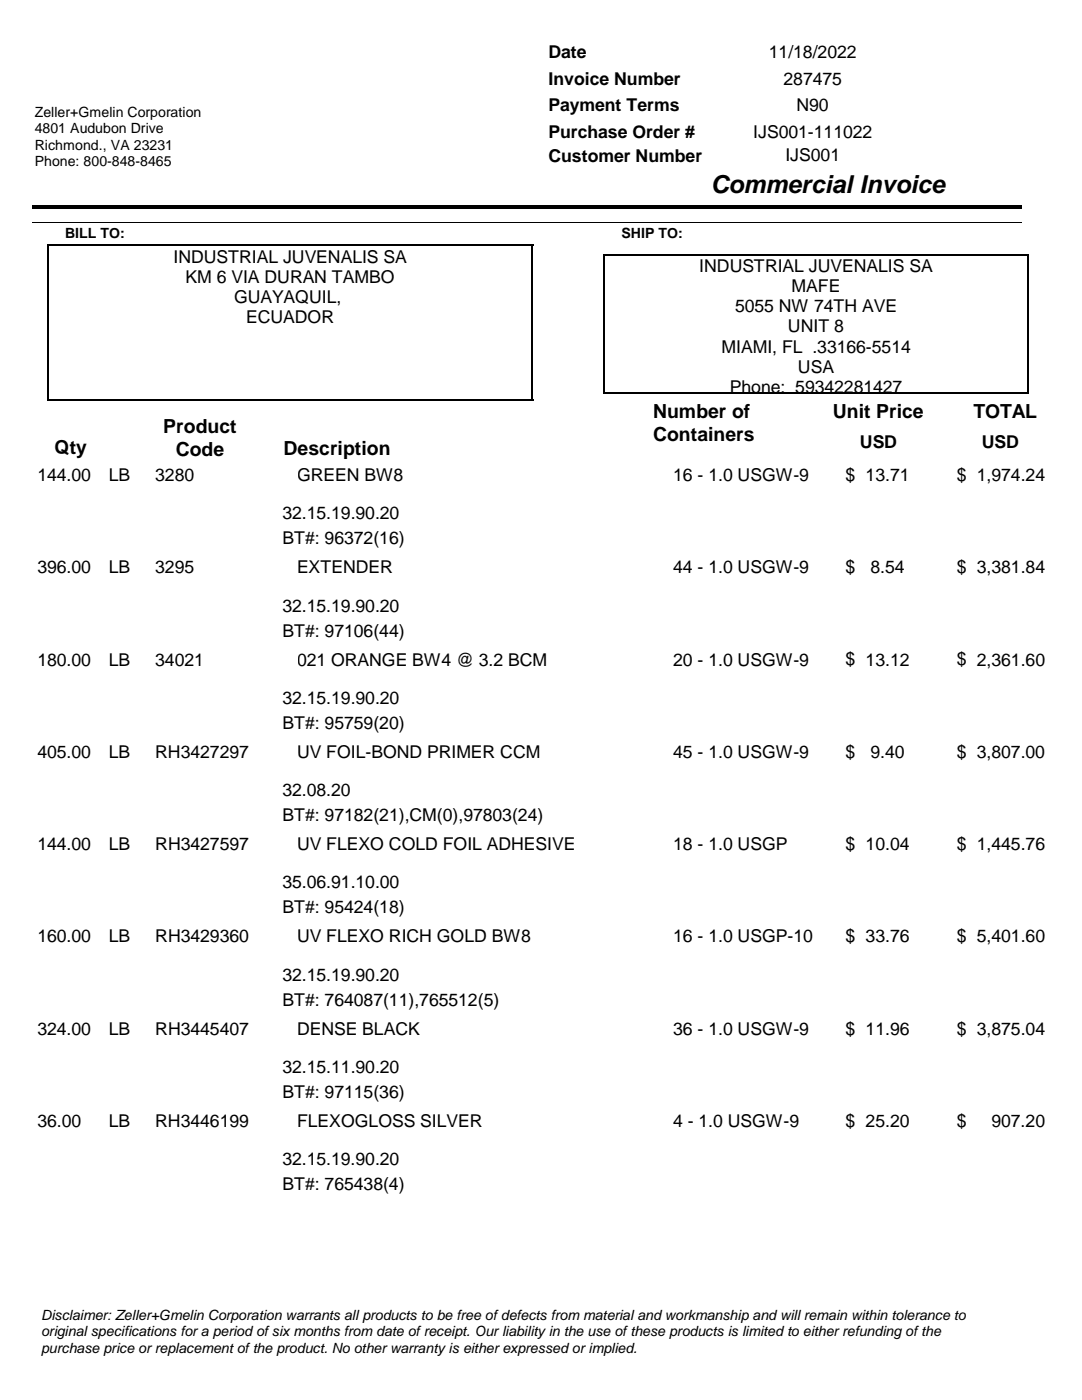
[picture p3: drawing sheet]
<svg xmlns="http://www.w3.org/2000/svg" width="216mm" height="279mm" viewBox="0 0 216 279" stroke-linecap="round" stroke-linejoin="round" font-family="sans-serif">
<defs><g id="words">
<text font-size="4.9" x="141.8" y="38.6">Commercial Invoice</text>
<g font-size="3.9">
<text x="130.4" y="83.4">Number of</text>
<text x="166.2" y="83.4">Unit Price</text>
<text x="194.3" y="83.4">TOTAL</text>
<text x="32.6" y="86.4">Product</text>
<text x="130.4" y="88.1">Containers</text>
<text x="10.9" y="90.6">Qty</text>
<text x="35.1" y="91">Code</text>
<text x="56.6" y="90.7">Description</text>
</g>
<g font-size="3.5">
<text x="109.5" y="11.6">Date</text>
<text x="153.5" y="11.6">11/18/2022</text>
<text x="109.5" y="16.9">Invoice Number</text>
<text x="156.4" y="16.9">287475</text>
<text x="109.5" y="22.2">Payment Terms</text>
<text x="159" y="22.2">N90</text>
<text x="109.5" y="27.5">Purchase Order #</text>
<text x="150.3" y="27.5">IJS001-111022</text>
<text x="109.5" y="32.3">Customer Number</text>
<text x="156.7" y="32.2">IJS001</text>
<text x="34.6" y="52.4">INDUSTRIAL JUVENALIS SA</text>
<text x="37" y="56.4">KM 6 VIA DURAN TAMBO</text>
<text x="139.6" y="54.3">INDUSTRIAL JUVENALIS SA</text>
<text x="158" y="58.3">MAFE</text>
<text x="46.7" y="60.5">GUAYAQUIL,</text>
<text x="49.1" y="64.5">ECUADOR</text>
<text x="146.7" y="62.3">5055 NW 74TH AVE</text>
<text x="144" y="70.4">MIAMI, FL .33166-5514</text>
<text x="157.3" y="66.3">UNIT 8</text>
<text x="159.3" y="74.4">USA</text>
<text x="145.7" y="78.4">Phone: 59342281427</text>
<text x="171.6" y="89.5">USD</text>
<text x="196" y="89.5">USD</text>
<text x="7.5" y="96">144.00</text>
<text x="21.7" y="96">LB</text>
<text x="31" y="96">3280</text>
<text x="59.3" y="96">GREEN BW8</text>
<text x="134.4" y="96">16 - 1.0 USGW-9</text>
<text x="168.8" y="96">$</text>
<text x="172.8" y="96">13.71</text>
<text x="191" y="96">$</text>
<text x="195" y="96">1,974.24</text>
<text x="56.4" y="103.6">32.15.19.90.20</text>
<text x="56.4" y="108.6">BT#: 96372(16)</text>
<text x="7.5" y="114.4">396.00</text>
<text x="21.7" y="114.4">LB</text>
<text x="31" y="114.4">3295</text>
<text x="59.3" y="114.4">EXTENDER</text>
<text x="134.4" y="114.4">44 - 1.0 USGW-9</text>
<text x="168.8" y="114.4">$</text>
<text x="173.7" y="114.4">8.54</text>
<text x="191" y="114.4">$</text>
<text x="195" y="114.4">3,381.84</text>
<text x="56.4" y="122.1">32.15.19.90.20</text>
<text x="56.4" y="127">BT#: 97106(44)</text>
<text x="7.5" y="132.8">180.00</text>
<text x="21.7" y="132.8">LB</text>
<text x="31" y="132.8">34021</text>
<text x="59.3" y="132.8">021 ORANGE BW4 @ 3.2 BCM</text>
<text x="134.4" y="132.8">20 - 1.0 USGW-9</text>
<text x="168.8" y="132.8">$</text>
<text x="172.8" y="132.8">13.12</text>
<text x="191" y="132.8">$</text>
<text x="195" y="132.8">2,361.60</text>
<text x="56.4" y="140.5">32.15.19.90.20</text>
<text x="56.4" y="145.5">BT#: 95759(20)</text>
<text x="7.5" y="151.3">405.00</text>
<text x="21.7" y="151.3">LB</text>
<text x="31" y="151.3">RH3427297</text>
<text x="59.3" y="151.3">UV FOIL-BOND PRIMER CCM</text>
<text x="134.4" y="151.3">45 - 1.0 USGW-9</text>
<text x="168.8" y="151.2">$</text>
<text x="173.7" y="151.3">9.40</text>
<text x="191" y="151.2">$</text>
<text x="195" y="151.3">3,807.00</text>
<text x="56.4" y="158.9">32.08.20</text>
<text x="56.4" y="163.9">BT#: 97182(21),CM(0),97803(24)</text>
<text x="7.5" y="169.7">144.00</text>
<text x="21.7" y="169.7">LB</text>
<text x="31" y="169.7">RH3427597</text>
<text x="59.3" y="169.7">UV FLEXO COLD FOIL ADHESIVE</text>
<text x="134.4" y="169.7">18 - 1.0 USGP</text>
<text x="168.8" y="169.6">$</text>
<text x="172.8" y="169.7">10.04</text>
<text x="191" y="169.6">$</text>
<text x="195" y="169.7">1,445.76</text>
<text x="56.4" y="177.3">35.06.91.10.00</text>
<text x="56.4" y="182.3">BT#: 95424(18)</text>
<text x="7.5" y="188.1">160.00</text>
<text x="21.7" y="188.1">LB</text>
<text x="31" y="188.1">RH3429360</text>
<text x="59.3" y="188.1">UV FLEXO RICH GOLD BW8</text>
<text x="134.4" y="188.1">16 - 1.0 USGP-10</text>
<text x="168.8" y="188.1">$</text>
<text x="172.8" y="188.1">33.76</text>
<text x="191" y="188.1">$</text>
<text x="195" y="188.1">5,401.60</text>
<text x="56.4" y="195.7">32.15.19.90.20</text>
<text x="56.4" y="200.7">BT#: 764087(11),765512(5)</text>
<text x="7.5" y="206.5">324.00</text>
<text x="21.7" y="206.5">LB</text>
<text x="31" y="206.5">RH3445407</text>
<text x="59.3" y="206.5">DENSE BLACK</text>
<text x="134.4" y="206.5">36 - 1.0 USGW-9</text>
<text x="168.8" y="206.5">$</text>
<text x="172.8" y="206.5">11.96</text>
<text x="191" y="206.5">$</text>
<text x="195" y="206.5">3,875.04</text>
<text x="56.4" y="214.2">32.15.11.90.20</text>
<text x="56.4" y="219.2">BT#: 97115(36)</text>
<text x="7.5" y="224.9">36.00</text>
<text x="21.7" y="224.9">LB</text>
<text x="31" y="224.9">RH3446199</text>
<text x="59.3" y="224.9">FLEXOGLOSS SILVER</text>
<text x="134.4" y="224.9">4 - 1.0 USGW-9</text>
<text x="168.8" y="224.9">$</text>
<text x="172.8" y="224.9">25.20</text>
<text x="191" y="224.9">$</text>
<text x="197.9" y="224.9">907.20</text>
<text x="56.4" y="232.6">32.15.19.90.20</text>
<text x="56.4" y="237.6">BT#: 765438(4)</text>
</g>
<g font-size="2.8">
<text x="6.9" y="23.4">Zeller+Gmelin Corporation</text>
<text x="6.9" y="26.6">4801 Audubon Drive</text>
<text x="6.9" y="29.9">Richmond., VA 23231</text>
<text x="6.9" y="33.2">Phone: 800-848-8465</text>
<text x="13" y="47.5">BILL TO:</text>
<text x="124" y="47.5">SHIP TO:</text>
<text x="8.2" y="263.4">Disclaimer: Zeller+Gmelin Corporation warrants all products to be free of defects from material and workmanship and will remain within tolerance to</text>
<text x="8.2" y="266.7">original specifications for a period of six months from date of receipt. Our liability in the use of these products is limited to either refunding of the</text>
<text x="8.2" y="270">purchase price or replacement of the product. No other warranty is either expressed or implied.</text>
</g>
</g></defs>
<path d="M120.4 50.8h84.9M205.2 50.6v27.9" fill="none" stroke="#000" stroke-width=".35"/>
<path d="M9.3 49h97.1M9.5 48.8v31.3M106.3 48.8v31.3M120.6 50.6v27.9M9.3 79.9h97.1M120.4 78.3h84.9" fill="none" stroke="#000" stroke-width=".36"/>
<path d="M6.3 40.9h197.5v.7h-197.5z" fill-rule="evenodd" fill="#000"/>
<path d="M6.3 44.5h197.5" fill="none" stroke="#000" stroke-width=".2"/>
<g fill="#fff">
<path d="M6.3 6.4h72v14.5h-72z" fill-rule="evenodd"/>
<path d="M6.3 6.4h72v14.5h-72z" fill-rule="evenodd"/>
<path d="M169.2 92.4h15.8v3.9h-15.8z" fill-rule="evenodd"/>
<path d="M30.7 92.4h28.7v3.9h-28.7z" fill-rule="evenodd"/>
<path d="M168.1 92.4h3.2v6.3h-3.2z" fill-rule="evenodd"/>
<path d="M190.3 92.4h3.2v6.3h-3.2z" fill-rule="evenodd"/>
<path d="M169.2 110.8h15.8v3.9h-15.8z" fill-rule="evenodd"/>
<path d="M30.7 110.8h28.7v3.9h-28.7z" fill-rule="evenodd"/>
<path d="M168.1 110.8h3.2v6.3h-3.2z" fill-rule="evenodd"/>
<path d="M190.3 110.8h3.2v6.3h-3.2z" fill-rule="evenodd"/>
<path d="M169.2 129.2h15.8v3.9h-15.8z" fill-rule="evenodd"/>
<path d="M30.7 129.2h28.7v3.9h-28.7z" fill-rule="evenodd"/>
<path d="M168.1 129.2h3.2v6.4h-3.2z" fill-rule="evenodd"/>
<path d="M190.3 129.2h3.2v6.4h-3.2z" fill-rule="evenodd"/>
<path d="M169.2 147.7h15.8v3.9h-15.8z" fill-rule="evenodd"/>
<path d="M30.7 147.7h28.7v3.9h-28.7z" fill-rule="evenodd"/>
<path d="M168.1 147.6h3.2v6.4h-3.2z" fill-rule="evenodd"/>
<path d="M190.3 147.6h3.2v6.4h-3.2z" fill-rule="evenodd"/>
<path d="M169.2 166.1h15.8v3.9h-15.8z" fill-rule="evenodd"/>
<path d="M30.7 166.1h28.7v3.9h-28.7z" fill-rule="evenodd"/>
<path d="M168.1 166h3.2v6.4h-3.2z" fill-rule="evenodd"/>
<path d="M190.3 166h3.2v6.4h-3.2z" fill-rule="evenodd"/>
<path d="M169.2 184.5h15.8v3.9h-15.8z" fill-rule="evenodd"/>
<path d="M30.7 184.5h28.7v3.9h-28.7z" fill-rule="evenodd"/>
<path d="M168.1 184.5h3.2v6.3h-3.2z" fill-rule="evenodd"/>
<path d="M190.3 184.5h3.2v6.3h-3.2z" fill-rule="evenodd"/>
<path d="M169.2 202.9h15.8v3.9h-15.8z" fill-rule="evenodd"/>
<path d="M30.7 202.9h28.7v3.9h-28.7z" fill-rule="evenodd"/>
<path d="M168.1 202.9h3.2v6.3h-3.2z" fill-rule="evenodd"/>
<path d="M190.3 202.9h3.2v6.3h-3.2z" fill-rule="evenodd"/>
<path d="M169.2 221.3h15.8v3.9h-15.8z" fill-rule="evenodd"/>
<path d="M30.7 221.3h28.7v3.9h-28.7z" fill-rule="evenodd"/>
<path d="M168.1 221.3h3.2v6.4h-3.2z" fill-rule="evenodd"/>
<path d="M190.3 221.3h3.2v6.4h-3.2z" fill-rule="evenodd"/>
</g>
<use href="#words"/>
</svg>
